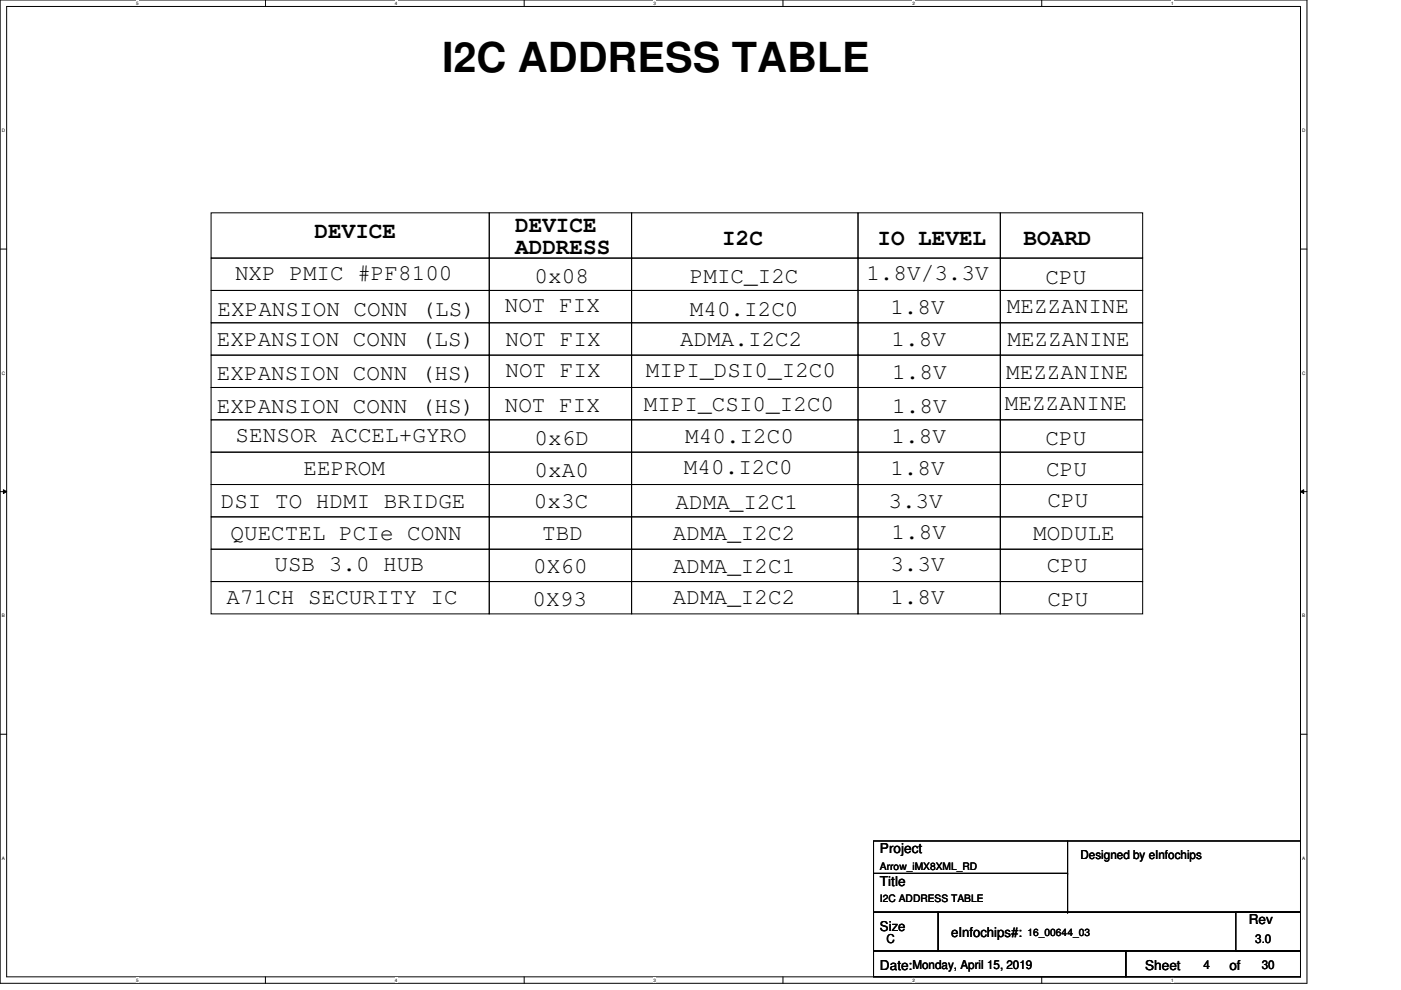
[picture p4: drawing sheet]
<svg xmlns="http://www.w3.org/2000/svg" width="297mm" height="210mm" viewBox="0 0 297 210" stroke-linecap="round" stroke-linejoin="round" font-family="sans-serif">
<defs><g id="words">
<text font-size="8.8" x="93.7" y="15.2">I2C ADDRESS TABLE</text>
<g font-size="4.8">
<text x="66.7" y="50.5">DEVICE</text>
<text x="109.2" y="49.1">DEVICE</text>
<text x="109.2" y="53.9">ADDRESS</text>
<text x="153.1" y="51.9">I2C</text>
<text x="186" y="51.9">IO LEVEL</text>
<text x="217" y="51.9">BOARD</text>
<text x="49.8" y="59.4">NXP PMIC #PF8100</text>
<text x="183.7" y="59.4">1.8V/3.3V</text>
<text x="113.3" y="60.1">0x08</text>
<text x="146.3" y="60.1">PMIC_I2C</text>
<text x="221.7" y="60.2">CPU</text>
<text x="46.1" y="67.1">EXPANSION CONN (LS)</text>
<text x="107" y="66.1">NOT FIX</text>
<text x="146.3" y="66.9">M40.I2C0</text>
<text x="188.8" y="66.7">1.8V</text>
<text x="213.5" y="66.4">MEZZANINE</text>
<text x="46" y="73.4">EXPANSION CONN (LS)</text>
<text x="107.2" y="73.3">NOT FIX</text>
<text x="144.2" y="73.4">ADMA.I2C2</text>
<text x="189" y="73.4">1.8V</text>
<text x="213.6" y="73.3">MEZZANINE</text>
<text x="46" y="80.5">EXPANSION CONN (HS)</text>
<text x="107.2" y="80">NOT FIX</text>
<text x="136.9" y="80">MIPI_DSI0_I2C0</text>
<text x="189.2" y="80.4">1.8V</text>
<text x="213.3" y="80.3">MEZZANINE</text>
<text x="46" y="87.5">EXPANSION CONN (HS)</text>
<text x="107" y="87.2">NOT FIX</text>
<text x="136.5" y="87.1">MIPI_CSI0_I2C0</text>
<text x="189.2" y="87.5">1.8V</text>
<text x="213" y="87">MEZZANINE</text>
<text x="50" y="93.7">SENSOR ACCEL+GYRO</text>
<text x="113.3" y="94.4">0x6D</text>
<text x="145.3" y="94">M40.I2C0</text>
<text x="189" y="93.8">1.8V</text>
<text x="221.7" y="94.4">CPU</text>
<text x="64.4" y="100.7">EEPROM</text>
<text x="113.3" y="101.2">0xA0</text>
<text x="145" y="100.6">M40.I2C0</text>
<text x="188.8" y="100.7">1.8V</text>
<text x="221.8" y="100.8">CPU</text>
<text x="46.8" y="107.7">DSI TO HDMI BRIDGE</text>
<text x="113.2" y="107.7">0x3C</text>
<text x="143.2" y="107.8">ADMA_I2C1</text>
<text x="188.4" y="107.7">3.3V</text>
<text x="222.1" y="107.4">CPU</text>
<text x="48.9" y="114.5">QUECTEL PCIe CONN</text>
<text x="115" y="114.4">TBD</text>
<text x="142.7" y="114.5">ADMA_I2C2</text>
<text x="189" y="114.3">1.8V</text>
<text x="219.1" y="114.5">MODULE</text>
<text x="58.2" y="121.1">USB 3.0 HUB</text>
<text x="113.1" y="121.5">0X60</text>
<text x="142.7" y="121.4">ADMA_I2C1</text>
<text x="188.8" y="121.1">3.3V</text>
<text x="222" y="121.3">CPU</text>
<text x="48" y="128.1">A71CH SECURITY IC</text>
<text x="112.9" y="128.5">0X93</text>
<text x="142.7" y="128.1">ADMA_I2C2</text>
<text x="188.8" y="128.1">1.8V</text>
<text x="222.1" y="128.4">CPU</text>
</g>
<g font-size="2.9">
<text x="186.6" y="180.9">Project</text>
<text x="186.6" y="187.8">Title</text>
<text x="186.6" y="197.4">Size</text>
<text x="264.8" y="196">Rev</text>
<text x="201.7" y="198.7">eInfochips#:</text>
<text x="186.6" y="205.6">Date:Monday, April 15, 2019</text>
<text x="242.8" y="205.6">Sheet</text>
<text x="260.6" y="205.6">of</text>
</g>
<g font-size="2.6">
<text x="229.1" y="182">Designed by eInfochips</text>
<text x="187.9" y="199.9">C</text>
<text x="266.1" y="199.9">3.0</text>
<text x="255.2" y="205.4">4</text>
<text x="267.5" y="205.4">30</text>
</g>
<g font-size="2.2">
<text x="186.6" y="184.4">Arrow_iMX8XML_RD</text>
<text x="186.6" y="191.3">I2C ADDRESS TABLE</text>
<text x="217.9" y="198.5">16_00644_03</text>
</g>
<g font-size="1">
<text x="28.8" y="1">5</text>
<text x="83.7" y="1">4</text>
<text x="138.6" y="1">3</text>
<text x="193.4" y="1">2</text>
<text x="248.3" y="1">1</text>
<text x=".4" y="28">D</text>
<text x="276.1" y="28">D</text>
<text x=".4" y="79.4">C</text>
<text x="276.1" y="79.4">C</text>
<text x=".4" y="130.8">B</text>
<text x="276.1" y="130.8">B</text>
<text x=".4" y="182.3">A</text>
<text x="276.1" y="182.3">A</text>
<text x="28.8" y="208.1">5</text>
<text x="83.7" y="208.1">4</text>
<text x="138.6" y="208.1">3</text>
<text x="193.4" y="208.1">2</text>
<text x="248.3" y="208.1">1</text>
</g>
</g></defs>
<path d="M0 0h277.1v208.5h-277.1zM1.4 1.4h274.3v205.7h-274.3z" fill="none" stroke="#000" stroke-width=".21"/>
<g fill="#fff">
<path d="M28.8 .1h.6v1.1h-.6z"/>
<path d="M28.8 207.3h.6v1.1h-.6z"/>
</g>
<path d="M56.3 0v1.4M56.3 207.1v1.4" fill="none" stroke="#000" stroke-width=".21"/>
<g fill="#fff">
<path d="M83.7 .1h.6v1.1h-.6z"/>
<path d="M83.7 207.3h.6v1.1h-.6z"/>
</g>
<path d="M111.1 0v1.4M111.1 207.1v1.4" fill="none" stroke="#000" stroke-width=".21"/>
<g fill="#fff">
<path d="M138.6 .1h.5v1.1h-.5z"/>
<path d="M138.6 207.3h.5v1.1h-.5z"/>
</g>
<path d="M166 0v1.4M166 207.1v1.4" fill="none" stroke="#000" stroke-width=".21"/>
<g fill="#fff">
<path d="M193.4 .1h.6v1.1h-.6z"/>
<path d="M193.4 207.3h.6v1.1h-.6z"/>
</g>
<path d="M220.9 0v1.4M220.9 207.1v1.4" fill="none" stroke="#000" stroke-width=".21"/>
<g fill="#fff">
<path d="M248.3 .1h.5v1.1h-.5z"/>
<path d="M248.3 207.3h.5v1.1h-.5z"/>
<path d="M.4 27.1h.7v1.1h-.7z"/>
<path d="M276.1 27.1h.7v1.1h-.7z"/>
<path d="M.4 78.5h.7v1.1h-.7z"/>
<path d="M276.1 78.5h.7v1.1h-.7z"/>
</g>
<path d="M0 52.8h1.4M275.7 52.8h1.4" fill="none" stroke="#000" stroke-width=".21"/>
<g fill="#fff">
<path d="M.4 130h.6v1.1h-.6z"/>
<path d="M276.1 130h.6v1.1h-.6z"/>
</g>
<path d="M0 104.2h1.4M.7 103.8l.7 .4-.7 .4zM275.7 104.2l.7-.4v.8zM275.7 104.2h1.4" fill="none" stroke="#000" stroke-width=".21"/>
<path d="M.7 103.8l.7 .4-.7 .4zM275.7 104.2l.7-.4v.8z" fill="#000"/>
<g fill="#fff">
<path d="M.4 181.4h.6v1.1h-.6z"/>
<path d="M276.1 181.4h.6v1.1h-.6z"/>
</g>
<g fill="none" stroke="#000" stroke-width=".21">
<path d="M44.8 54.7h58.9v6.9h-58.9zM44.8 45.1h58.9v9.6h-58.9zM103.7 45.1h30.2v9.6h-30.2zM103.7 54.7h30.2v6.9h-30.2zM133.9 54.7h48v6.9h-48zM133.9 45.1h48v9.6h-48zM181.9 54.7h30.2v6.9h-30.2zM181.9 45.1h30.2v9.6h-30.2zM212.1 45.1h30.2v9.6h-30.2zM212.1 54.7h30.2v6.9h-30.2zM44.8 68.4h58.9v6.9h-58.9zM44.8 75.3h58.9v6.9h-58.9z"/>
<path d="M44.8 61.6h58.9v6.8h-58.9zM103.7 68.4h30.2v6.9h-30.2zM103.7 75.3h30.2v6.9h-30.2zM103.7 61.6h30.2v6.8h-30.2zM133.9 61.6h48v6.8h-48zM133.9 68.4h48v6.9h-48zM133.9 75.3h48v6.9h-48zM181.9 61.6h30.2v6.8h-30.2zM181.9 68.4h30.2v6.9h-30.2zM181.9 75.3h30.2v6.9h-30.2zM212.1 75.3h30.2v6.9h-30.2zM212.1 61.6h30.2v6.8h-30.2z"/>
<path d="M212.1 68.4h30.2v6.9h-30.2zM44.8 95.9h58.9v6.8h-58.9zM44.8 89h58.9v6.9h-58.9zM44.8 82.2h58.9v6.8h-58.9zM103.7 82.2h30.2v6.8h-30.2zM103.7 95.9h30.2v6.8h-30.2zM103.7 89h30.2v6.9h-30.2zM133.9 82.2h48v6.8h-48zM133.9 89h48v6.9h-48zM133.9 95.9h48v6.8h-48zM181.9 95.9h30.2v6.8h-30.2zM181.9 89h30.2v6.9h-30.2z"/>
<path d="M181.9 82.2h30.2v6.8h-30.2zM212.1 82.2h30.2v6.8h-30.2zM212.1 89h30.2v6.9h-30.2zM212.1 95.9h30.2v6.8h-30.2zM44.8 116.4h58.9v6.9h-58.9zM44.8 102.7h58.9v6.9h-58.9zM44.8 109.6h58.9v6.8h-58.9zM103.7 102.7h30.2v6.9h-30.2zM103.7 109.6h30.2v6.8h-30.2zM103.7 116.4h30.2v6.9h-30.2zM133.9 102.7h48v6.9h-48zM133.9 109.6h48v6.8h-48z"/>
<path d="M133.9 116.4h48v6.9h-48zM181.9 109.6h30.2v6.8h-30.2zM181.9 116.4h30.2v6.9h-30.2zM181.9 102.7h30.2v6.9h-30.2zM212.1 109.6h30.2v6.8h-30.2zM212.1 116.4h30.2v6.9h-30.2zM212.1 102.7h30.2v6.9h-30.2zM44.8 123.3h58.9v6.9h-58.9zM103.7 123.3h30.2v6.9h-30.2zM133.9 123.3h48v6.9h-48zM181.9 123.3h30.2v6.9h-30.2zM212.1 123.3h30.2v6.9h-30.2z"/>
<path d="M0 155.7h1.4M275.7 155.7h1.4M185.2 178.3h90.5v15.1h-90.5zM226.4 178.3v15.1M185.2 193.4h13.7v8.2h-13.7zM185.2 185.2h41.2M198.9 193.4h76.8v8.2h-76.8zM226.4 193.4h.1M226.4 185.2h.1M262 193.4h13.7v8.2h-13.7zM185.2 201.6h53.5v5.5h-53.5zM238.7 201.6h37v5.5h-37z"/>
</g>
<use href="#words"/>
</svg>
